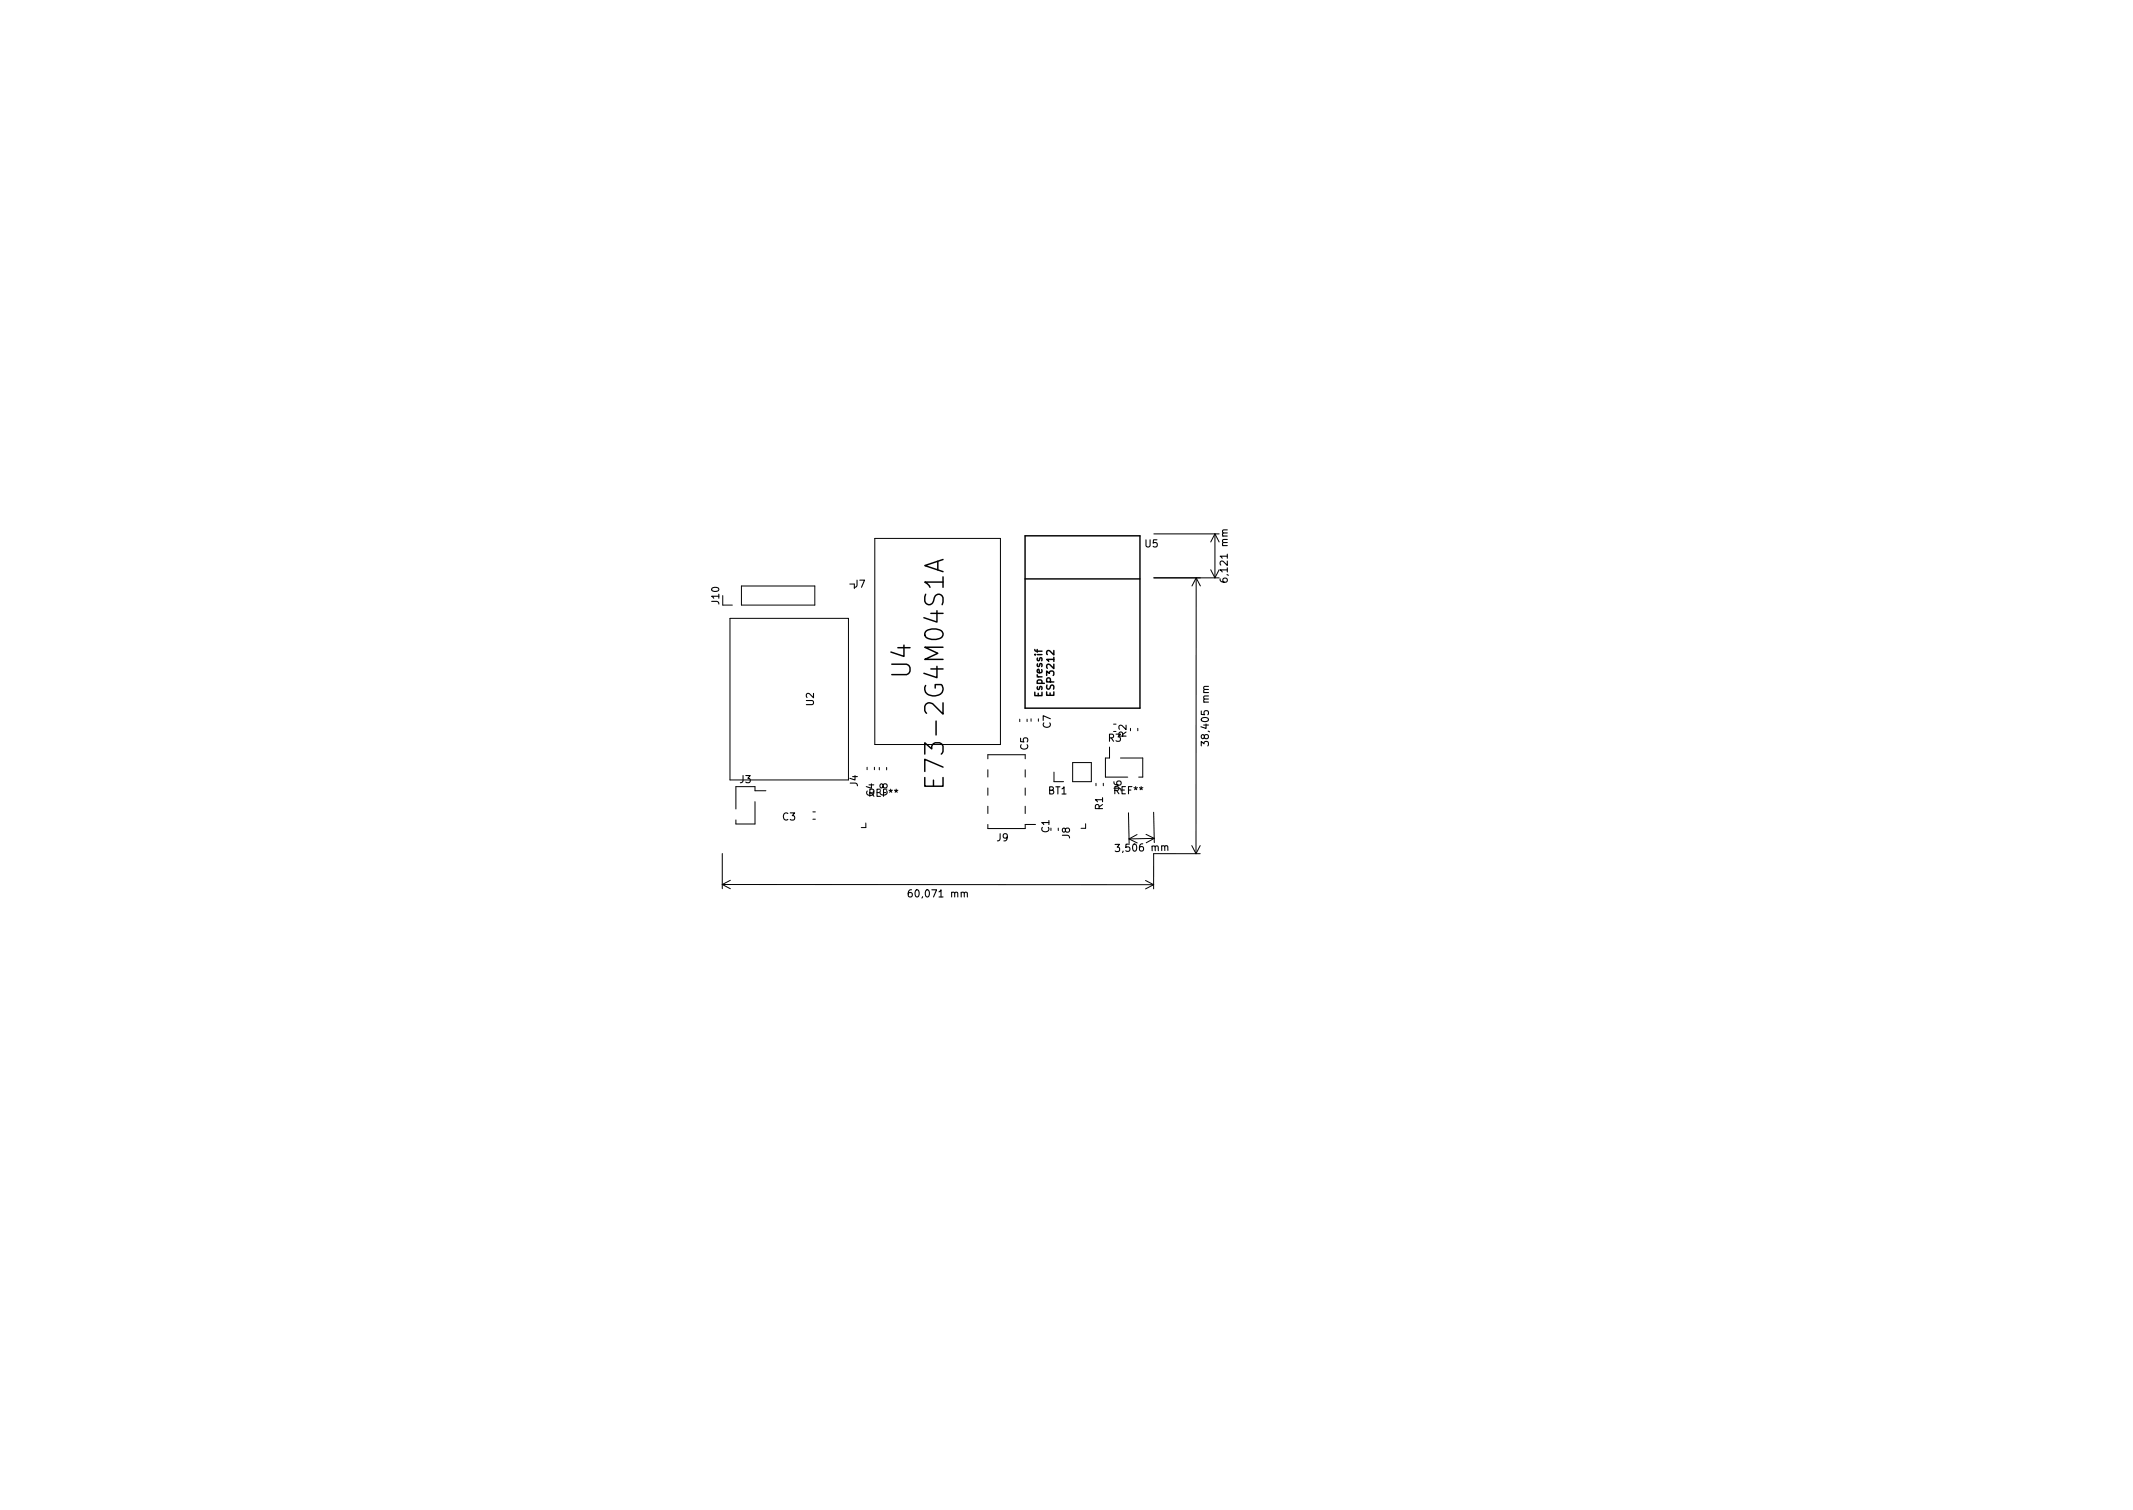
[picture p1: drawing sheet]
<svg xmlns="http://www.w3.org/2000/svg" width="297mm" height="210mm" viewBox="0 0 297 210" stroke-linecap="round" stroke-linejoin="round" font-family="sans-serif">
<defs><g id="words">
<g font-size="3.5">
<text x="126.9" y="94.3" transform="rotate(-90 126.9 94.3)">U4</text>
<text x="131.4" y="107.8" transform="rotate(-90 131.4 107.8)">E73-2G4M04S1A</text>
</g>
<g font-size="1.4">
<text x="159.5" y="76.2">U5</text>
<text x="118.9" y="81.8">J7</text>
<text x="171" y="80.6" transform="rotate(-90 171 80.6)">6,121 mm</text>
<text x="100.2" y="84.1" transform="rotate(-90 100.2 84.1)">J10</text>
<text x="113.3" y="98.2" transform="rotate(-90 113.3 98.2)">U2</text>
<text x="145.2" y="96.9" transform="rotate(-90 145.2 96.9)">Espressif</text>
<text x="146.3" y="101.4" transform="rotate(-90 146.3 101.4)">C7</text>
<text x="146.8" y="96.7" transform="rotate(-90 146.8 96.7)">ESP3212</text>
<text x="143.2" y="104.4" transform="rotate(-90 143.2 104.4)">C5</text>
<text x="154.4" y="103.3">R3</text>
<text x="156.9" y="102.7" transform="rotate(-90 156.9 102.7)">R2</text>
<text x="168.3" y="103.2" transform="rotate(-90 168.3 103.2)">38,405 mm</text>
<text x="103" y="109">J3</text>
<text x="119.4" y="109.5" transform="rotate(-90 119.4 109.5)">J4</text>
<text x="121.1" y="110.9">REF**</text>
<text x="121.7" y="110.9" transform="rotate(-90 121.7 110.9)">C4</text>
<text x="123.6" y="110.8" transform="rotate(-90 123.6 110.8)">C8</text>
<text x="146" y="110.6">BT1</text>
<text x="153.6" y="112.7" transform="rotate(-90 153.6 112.7)">R1</text>
<text x="155.2" y="110.6">REF**</text>
<text x="156.2" y="110.2" transform="rotate(-90 156.2 110.2)">J6</text>
<text x="109" y="114.2">C3</text>
<text x="138.8" y="117.1">J9</text>
<text x="146.1" y="115.9" transform="rotate(-90 146.1 115.9)">C1</text>
<text x="149" y="116.7" transform="rotate(-90 149 116.7)">J8</text>
<text x="155.8" y="118.6" transform="rotate(-1 155.8 118.6)">3,506 mm</text>
<text x="127.1" y="124.9">60,071 mm</text>
</g>
</g></defs>
<path d="M170.9 73.8h-.6l-.1 .3 .2 .1M168.3 95.6h-.6l-.1 .3 .2 .1M169.9 80.6l.1 .3a.67 .67 0 0 0 .9 0l-.1-.4h-.3l-.2 .2v.3l.2 .1M155.3 117.6h.6l-.3 .4h.3v.5l-.5 .1-.1-.1M162.2 117.9l.1-.1h.3v.6M167.3 103.9v-.7l.4 .4v-.3l.2-.1 .3 .1 .1 .4-.1 .2M127 123.9h-.3a.67 .67 0 0 0 0 1l.3-.1v-.3l-.1-.2h-.3l-.1 .2M134.3 124.4l.1-.2 .3 .1v.6" fill="none" stroke="#000" stroke-width=".15"/>
<g fill="none" stroke="#000" stroke-width=".14">
<path d="M121.8 75h17.5v28.7h-17.5zM160.7 74.3h9.1M168.6 79.3l.6 1.2M169.2 74.3v6.2M169.2 74.3l.6 1.2M169.2 74.3l-.6 1.2M169.8 79.3l-.6 1.2M100.7 84.3h1.3M101.7 86.1h16.5v22.5h-16.5zM103.3 81.6h10.2v2.7h-10.2zM118.3 81.3h.7M160.7 80.5h9.1"/>
<path d="M166.6 80.5v38.4M166.6 80.5l.6 1.1M166.6 80.5l-.6 1.1M100.6 118.8v4.9M105.1 111.6v3.1h-2.6v-.5M106.7 110.1h-1.6v-.6h-2.6v3.1M113.2 114.1h.3M113.2 113h.3M120.6 114.6v.6h-.7M120.7 106.8v.4M121.8 106.8v.4M122.5 106.9v.3"/>
<path d="M123.5 106.9v.3M137.6 105.7v-.6h5.2v.6M137.6 107.2v1M137.6 109.7v1M137.6 112.3v1M137.6 114.8v.6h5.2v-.6h1.4M142 100.1v.4M142.8 107.2v1M142.8 109.7v1M142.8 112.3v1M143 100.1v.4M143.6 100.1v.3"/>
<path d="M144.6 100.1v.3M146.8 107.5v1.3h1.3M147.4 115.3v.3M149.4 106.2h2.6v2.6h-2.6zM151.2 114.7v.6h-.7M152.6 109.1v.3M153.6 109.1v.3M154.5 104v1.5h-.6v2.7h3.2M155.1 100.8h.3M156 105.5h3.1v2.7h-.5M157.1 113.2l.1 4.2M157.2 116.8l1.2 .6"/>
<path d="M157.4 101.4v.4M158.3 116.2l-1.1 .6M158.4 101.4v.4M159.6 116.2l1.1 .5M160.7 113.1v4.2M160.7 116.7l-3.5 .1M160.7 116.7l-1.1 .6M166 117.7l.6 1.2M167.1 118.9h-6.4v4.9M167.1 117.7l-.5 1.2M100.6 123.2h60.1M100.6 123.2l1.1 .5"/>
<path d="M101.7 122.6l-1.1 .6M159.5 122.6l1.2 .6M160.7 123.2l-1.2 .6"/>
</g>
<path d="M130.6 78.1v1.3M131.3 77.9l-2.5 .9 2.5 .8M142.7 74.6h16v24h-16zM142.7 80.6h16M128.8 108.3v1.2h2.5v-1.2M130 108.6v.9" fill="none" stroke="#000" stroke-width=".2"/>
<use href="#words"/>
</svg>
